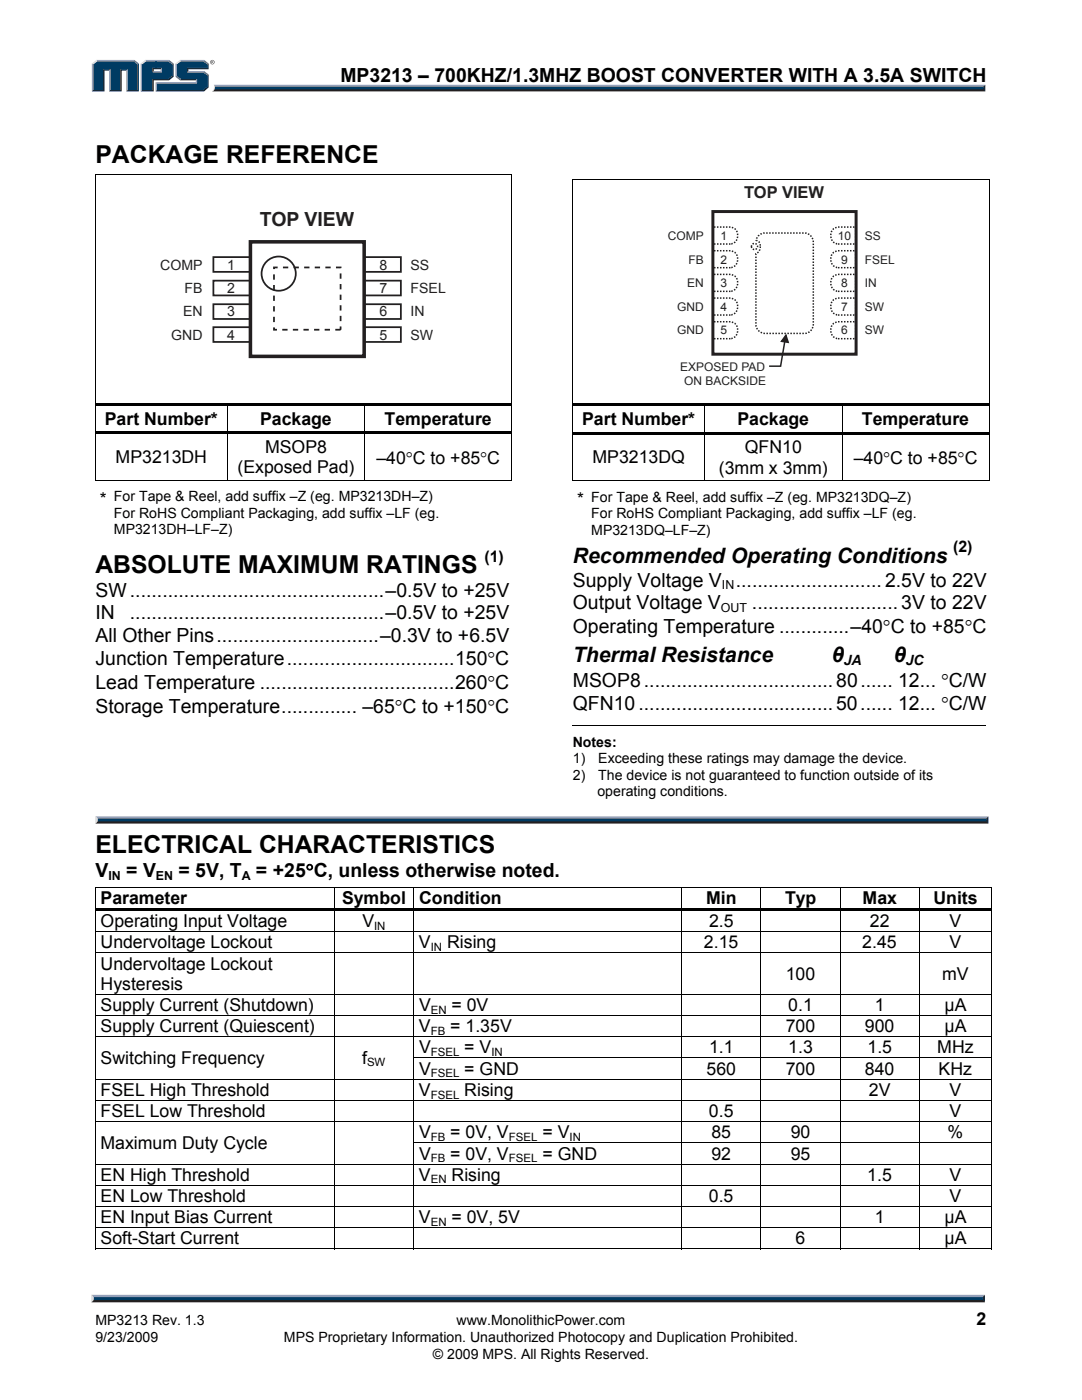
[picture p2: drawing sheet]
<svg xmlns="http://www.w3.org/2000/svg" width="216mm" height="279mm" viewBox="0 0 216 279" stroke-linecap="round" stroke-linejoin="round" font-family="sans-serif">
<defs><g id="words">
<g font-size="4.9">
<text x="19" y="32.6">PACKAGE REFERENCE</text>
<text x="19" y="114.4">ABSOLUTE MAXIMUM RATINGS</text>
<text x="19" y="170.1">ELECTRICAL CHARACTERISTICS</text>
</g>
<g font-size="4.2">
<text x="114.3" y="112.4">Recommended Operating Conditions</text>
<text x="114.3" y="132.2">Thermal Resistance</text>
<text x="166" y="132.2">θ</text>
<text x="178.4" y="132.2">θ</text>
</g>
<g font-size="3.9">
<text x="67.9" y="16.3">MP3213 – 700KHZ/1.3MHZ BOOST CONVERTER WITH A 3.5A SWITCH</text>
<text x="19" y="119.1">SW ...............................................–0.5V to +25V</text>
<text x="114.3" y="117.1">Supply Voltage V</text>
<text x="146.8" y="117.1">...........................2.5V to 22V</text>
<text x="19" y="123.6">IN</text>
<text x="25.9" y="123.6">...............................................–0.5V to +25V</text>
<text x="114.3" y="121.6">Output Voltage V</text>
<text x="150.1" y="121.6">...........................3V to 22V</text>
<text x="19" y="128">All Other Pins..............................–0.3V to +6.5V</text>
<text x="114.3" y="126.3">Operating Temperature .............–40°C to +85°C</text>
<text x="19" y="137.5">Lead Temperature ....................................260°C</text>
<text x="19" y="132.8">Junction Temperature...............................150°C</text>
<text x="114.3" y="137">MSOP8...................................80...... 12... °C/W</text>
<text x="19" y="142.3">Storage Temperature.............. –65°C to +150°C</text>
<text x="114.3" y="141.8">QFN10....................................50...... 12... °C/W</text>
<text x="19" y="175.1">V</text>
<text x="25.2" y="175.1">= V</text>
<text x="35.6" y="175.1">= 5V, T</text>
<text x="51.1" y="175.1">= +25°C, unless otherwise noted.</text>
</g>
<text font-size="3.9" fill="#231f20" x="51.9" y="45.1">TOP VIEW</text>
<g font-size="3.5">
<text x="20.9" y="84.8">Part Number*</text>
<text x="51.9" y="84.8">Package</text>
<text x="76.7" y="84.8">Temperature</text>
<text x="116.2" y="84.9">Part Number*</text>
<text x="147.1" y="84.9">Package</text>
<text x="172" y="84.9">Temperature</text>
<text x="23.1" y="92.4">MP3213DH</text>
<text x="47.4" y="94.4">(Exposed Pad)</text>
<text x="52.9" y="90.4">MSOP8</text>
<text x="75.1" y="92.5">–40°C to +85°C</text>
<text x="118.2" y="92.5">MP3213DQ</text>
<text x="143.4" y="94.5">(3mm x 3mm)</text>
<text x="148.6" y="90.5">QFN10</text>
<text x="170.3" y="92.6">–40°C to +85°C</text>
<text x="19.9" y="100.7">*</text>
<text x="115.2" y="100.8">*</text>
<text x="20.1" y="180.5">Parameter</text>
<text x="20.1" y="185">Operating Input Voltage</text>
<text x="68.3" y="180.5">Symbol</text>
<text x="72.3" y="185">V</text>
<text x="83.6" y="180.5">Condition</text>
<text x="140.9" y="180.5">Min</text>
<text x="141.5" y="185">2.5</text>
<text x="156.6" y="180.5">Typ</text>
<text x="172.1" y="180.5">Max</text>
<text x="173.6" y="185">22</text>
<text x="186.3" y="180.5">Units</text>
<text x="189.5" y="185">V</text>
<text x="20.1" y="189.3">Undervoltage Lockout</text>
<text x="83.6" y="189.3">V</text>
<text x="89.2" y="189.3">Rising</text>
<text x="140.5" y="189.3">2.15</text>
<text x="172.1" y="189.3">2.45</text>
<text x="189.5" y="189.3">V</text>
<text x="20.1" y="193.5">Undervoltage Lockout</text>
<text x="20.1" y="197.5">Hysteresis</text>
<text x="156.8" y="195.5">100</text>
<text x="188" y="195.5">mV</text>
<text x="20.1" y="201.8">Supply Current (Shutdown)</text>
<text x="83.6" y="201.8">V</text>
<text x="90.1" y="201.8">= 0V</text>
<text x="157.3" y="201.8">0.1</text>
<text x="174.5" y="201.8">1</text>
<text x="188.5" y="201.8">μA</text>
<text x="20.1" y="206">Supply Current (Quiescent)</text>
<text x="83.6" y="206">V</text>
<text x="89.9" y="206">= 1.35V</text>
<text x="156.8" y="206">700</text>
<text x="172.6" y="206">900</text>
<text x="188.5" y="206">μA</text>
<text x="20.1" y="212.3">Switching Frequency</text>
<text x="72.3" y="212.3">f</text>
<text x="83.6" y="214.5">V</text>
<text x="83.6" y="210.2">V</text>
<text x="92.6" y="210.2">= V</text>
<text x="92.6" y="214.5">= GND</text>
<text x="141" y="214.5">560</text>
<text x="141.5" y="210.2">1.1</text>
<text x="156.8" y="214.5">700</text>
<text x="157.3" y="210.2">1.3</text>
<text x="172.6" y="214.5">840</text>
<text x="173.1" y="210.2">1.5</text>
<text x="187" y="210.2">MHz</text>
<text x="187.3" y="214.5">KHz</text>
<text x="20.1" y="218.7">FSEL High Threshold</text>
<text x="83.6" y="218.7">V</text>
<text x="92.6" y="218.7">Rising</text>
<text x="173.4" y="218.7">2V</text>
<text x="189.5" y="218.7">V</text>
<text x="20.1" y="222.9">FSEL Low Threshold</text>
<text x="83.6" y="227.2">V</text>
<text x="89.9" y="227.2">= 0V, V</text>
<text x="108.2" y="227.2">= V</text>
<text x="141.5" y="222.9">0.5</text>
<text x="142" y="227.2">85</text>
<text x="157.8" y="227.2">90</text>
<text x="189.1" y="227.2">%</text>
<text x="189.5" y="222.9">V</text>
<text x="20.1" y="229.2">Maximum Duty Cycle</text>
<text x="83.6" y="231.4">V</text>
<text x="89.9" y="231.4">= 0V, V</text>
<text x="108.2" y="231.4">= GND</text>
<text x="142" y="231.4">92</text>
<text x="157.8" y="231.4">95</text>
<text x="20.1" y="235.6">EN High Threshold</text>
<text x="20.1" y="239.9">EN Low Threshold</text>
<text x="83.6" y="235.6">V</text>
<text x="90.1" y="235.6">Rising</text>
<text x="141.4" y="239.9">0.5</text>
<text x="173.1" y="235.6">1.5</text>
<text x="189.5" y="239.9">V</text>
<text x="189.5" y="235.6">V</text>
<text x="20.1" y="244.1">EN Input Bias Current</text>
<text x="83.6" y="244.1">V</text>
<text x="90.1" y="244.1">= 0V, 5V</text>
<text x="174.5" y="244.1">1</text>
<text x="188.5" y="244.1">μA</text>
<text x="20.1" y="248.3">Soft-Start Current</text>
<text x="158.8" y="248.3">6</text>
<text x="188.5" y="248.3">μA</text>
<text x="194.9" y="264.5">2</text>
</g>
<text font-size="3.3" fill="#231f20" x="148.5" y="39.5">TOP VIEW</text>
<g font-size="3.2">
<text x="96.7" y="112.2">(1)</text>
<text x="190.2" y="110.2">(2)</text>
</g>
<g font-size="2.8" fill="#231f20">
<text x="32" y="53.8">COMP</text>
<text x="45.3" y="53.8">1</text>
<text x="75.7" y="53.8">8</text>
<text x="81.9" y="53.8">SS</text>
<text x="36.8" y="58.5">FB</text>
<text x="45.3" y="58.5">2</text>
<text x="75.7" y="58.5">7</text>
<text x="81.9" y="58.5">FSEL</text>
<text x="36.5" y="63.1">EN</text>
<text x="45.3" y="63.1">3</text>
<text x="75.7" y="63.1">6</text>
<text x="81.9" y="63.1">IN</text>
<text x="34.2" y="67.8">GND</text>
<text x="45.3" y="67.8">4</text>
<text x="75.7" y="67.8">5</text>
<text x="81.9" y="67.8">SW</text>
</g>
<g font-size="2.8">
<text x="22.7" y="100.1">For Tape &amp; Reel, add suffix –Z (eg. MP3213DH–Z)</text>
<text x="118" y="100.2">For Tape &amp; Reel, add suffix –Z (eg. MP3213DQ–Z)</text>
<text x="22.7" y="103.3">For RoHS Compliant Packaging, add suffix –LF (eg.</text>
<text x="22.7" y="106.6">MP3213DH–LF–Z)</text>
<text x="118" y="103.4">For RoHS Compliant Packaging, add suffix –LF (eg.</text>
<text x="118" y="106.7">MP3213DQ–LF–Z)</text>
<text x="168.4" y="132.7">JA</text>
<text x="180.7" y="132.7">JC</text>
<text x="114.3" y="149.1">Notes:</text>
<text x="114.3" y="152.3">1)</text>
<text x="114.3" y="155.6">2)</text>
<text x="119.4" y="152.3">Exceeding these ratings may damage the device.</text>
<text x="119.4" y="155.6">The device is not guaranteed to function outside of its</text>
<text x="119.2" y="158.8">operating conditions.</text>
<text x="19" y="267.9">9/23/2009</text>
<text x="19" y="264.5">MP3213 Rev. 1.3</text>
<text x="56.7" y="267.9">MPS Proprietary Information. Unauthorized Photocopy and Duplication Prohibited.</text>
<text x="91.1" y="264.5">www.MonolithicPower.com</text>
<text x="86.4" y="271.1">© 2009 MPS. All Rights Reserved.</text>
</g>
<g font-size="2.5">
<text x="144.1" y="117.6">IN</text>
<text x="143.8" y="122.1">OUT</text>
<text x="21.6" y="175.6">IN</text>
<text x="31.1" y="175.6">EN</text>
<text x="48.3" y="175.6">A</text>
</g>
<g font-size="2.4" fill="#231f20">
<text x="133.3" y="47.9">COMP</text>
<text x="143.8" y="47.9">1</text>
<text x="167.2" y="47.9">10</text>
<text x="172.6" y="47.9">SS</text>
<text x="137.4" y="52.6">FB</text>
<text x="143.8" y="52.6">2</text>
<text x="167.9" y="52.6">9</text>
<text x="172.6" y="52.6">FSEL</text>
<text x="137.1" y="57.3">EN</text>
<text x="143.8" y="57.3">3</text>
<text x="167.9" y="57.3">8</text>
<text x="172.6" y="57.3">IN</text>
<text x="135.1" y="62">GND</text>
<text x="143.8" y="62">4</text>
<text x="167.9" y="62">7</text>
<text x="172.6" y="62">SW</text>
<text x="135.1" y="66.7">GND</text>
<text x="143.8" y="66.7">5</text>
<text x="167.9" y="66.7">6</text>
<text x="172.6" y="66.7">SW</text>
<text x="135.7" y="74.1">EXPOSED PAD</text>
<text x="136.5" y="76.9">ON BACKSIDE</text>
</g>
<g font-size="2.3">
<text x="74.7" y="185.6">IN</text>
<text x="86" y="189.8">IN</text>
<text x="86" y="202.3">EN</text>
<text x="86" y="206.5">FB</text>
<text x="73.2" y="212.8">SW</text>
<text x="86" y="210.8">FSEL</text>
<text x="86" y="215">FSEL</text>
<text x="98" y="210.8">IN</text>
<text x="86" y="219.2">FSEL</text>
<text x="86" y="227.7">FB</text>
<text x="101.5" y="227.7">FSEL</text>
<text x="113.6" y="227.7">IN</text>
<text x="86" y="231.9">FB</text>
<text x="101.5" y="231.9">FSEL</text>
<text x="86" y="236.2">EN</text>
<text x="86" y="244.6">EN</text>
</g>
</g></defs>
<path d="M42.7 16.9h153.9l-.4 .7h-153.4z" fill="#94a0b9"/>
<path d="M42.8 17.6h153.4l.4 .6h-154.3l.4-.2z" fill="#231f20"/>
<path d="M196.2 17.3l.4-.4v1.3l-.4-.4z" fill="#001339"/>
<path d="M42.9 17.3h153.3v.5h-153.4z" fill="#003b63"/>
<path d="M42.7 16.9l.2 .5a.79 .79 0 0 1-.6 .8h.1a1.24 1.24 0 0 0 .3-1.3z" fill="#dcddde"/>
<path d="M30.4 14.4l.3-.2h1.3l.3 .2z" fill="#94a0b9"/>
<g fill="#003b63">
<path d="M18.6 12.8l.8-.6h7.2l.8 .6v5.2h-2v-4.2h-1.4v4.2h-2v-4.2h-1.4v4.2h-2z"/>
<path d="M28.3 12.8l.8-.6h2.2v1.4h-.9v.8h1.9v-.8h-1.3v-1.4h2.6l.8 .6v2.3l-.8 .7h-3.2v2.2h-2.1z"/>
<path d="M31.3 16.6h8v-.8h-3.2l-.9-.7v-2.3l.9-.6h4.4l.9 .6v.8h-4.1v.8h3.2l.9 .7v2.2l-.9 .7h-9.2z"/>
</g>
<path d="M35.9 12.1h4.8" fill="none" stroke="#94a0b9" stroke-width=".27"/>
<path d="M35 12.7l.9-.7 .2 .2-.8 .6z" fill="#dcddde"/>
<path d="M35.1 12.7v2.6" fill="none" stroke="#94a0b9" stroke-width=".27"/>
<path d="M35 15.3l.3-.2 .8 .7-.2 .2z" fill="#547194"/>
<path d="M35.9 15.9h3.4" fill="none" stroke="#001339" stroke-width=".27"/>
<g fill="#94a0b9">
<path d="M31 16.4h8.1v-.4l.2-.2v.8h-8z"/>
<path d="M31 16.4l.3 .2v1.4l-.3 .2z"/>
</g>
<path d="M37.3 13.6h4.1v-.8l.2-.1v1.1h-4v.4l-.3 .2z" fill="#001339"/>
<path d="M37.3 14.3h3.4" fill="none" stroke="#94a0b9" stroke-width=".27"/>
<path d="M40.7 14.2l.9 .7-.2 .2-.9-.7z" fill="#547194"/>
<g fill="#001339">
<path d="M31 18.2l.3-.2h9.2l.9-.7v-2.2l.2-.2v2.5l-.9 .8z"/>
<path d="M30.4 15.8h3.2l.8-.7v-2.3l.2-.1v2.6l-.9 .7h-3v2.2h-2.6l.2-.2h2.1z"/>
</g>
<path d="M33.7 12l.9 .7-.2 .1-.8-.6z" fill="#547194"/>
<path d="M29 12.1h4.7" fill="none" stroke="#94a0b9" stroke-width=".27"/>
<path d="M28.1 12.7l.9-.7 .1 .2-.8 .6z" fill="#dcddde"/>
<path d="M28.2 12.7v5.5" fill="none" stroke="#94a0b9" stroke-width=".27"/>
<path d="M32 13.8l.3-.2v.8l-.3-.2z" fill="#94a0b9"/>
<g fill="#001339">
<path d="M30.4 13.6h1.9l-.3 .2h-1.3v.4l-.3 .2z"/>
<path d="M27.4 12.8l.3-.1v5.5h-2.5l.2-.2h2z"/>
</g>
<path d="M26.8 12l.9 .7-.3 .1-.8-.6z" fill="#547194"/>
<path d="M19.2 12.1h7.6" fill="none" stroke="#94a0b9" stroke-width=".27"/>
<path d="M18.3 12.7l.9-.7 .2 .2-.8 .6z" fill="#dcddde"/>
<path d="M18.5 12.7v5.5" fill="none" stroke="#94a0b9" stroke-width=".27"/>
<path d="M20.6 13.8h1.4l-.2 .3h-.9v4.1h-2.6l.3-.2h2z" fill="#001339"/>
<path d="M21.9 13.8v4.4" fill="none" stroke="#94a0b9" stroke-width=".27"/>
<path d="M24 13.8h1.4l-.2 .3h-.9v4.1h-2.5l.2-.2h2z" fill="#001339"/>
<path d="M25.3 13.8v4.4" fill="none" stroke="#94a0b9" stroke-width=".27"/>
<path d="M40.7 12l.9 .7-.2 .1-.9-.6z" fill="#547194"/>
<g fill="#231f20">
<path d="M18.7 259.2h177.4l.4 .7h-178.3z"/>
<path d="M41.9 12.4a.45 .45 0 0 1 .9 0 .45 .45 0 0 1-.9 0zM42 12.4a.37 .37 0 0 0 .7 0 .37 .37 0 0 0-.7 0zM42.2 12.2h.3l.1 .5-.3-.3-.1 .3zM42.3 12.2v.2h.1z"/>
</g>
<path d="M18.3 258.4h178.2l-.4 .8h-177.4z" fill="#94a0b9"/>
<path d="M196.5 258.4v1.5l-.4-.4v-.6z" fill="#001339"/>
<path d="M18.7 258.9h177.4v.6h-177.4z" fill="#003b63"/>
<path d="M18.2 258.4l.5 .5v.5l-.5 .5z" fill="#dcddde"/>
<path d="M54.7 53.4h13.3v12.4h-13.3z" fill="none" stroke="#231f20" stroke-width=".35" stroke-dasharray="1.1" stroke-linecap="butt"/>
<path d="M50 48.3h22.7v22.8h-22.7z" fill="none" stroke="#231f20" stroke-width=".71" stroke-linecap="butt"/>
<g fill="none" stroke="#231f20" stroke-width=".35">
<path d="M42.6 51.3h7.3v3h-7.3zM42.6 56h7.3v3h-7.3zM72.6 51.3h7.4v3h-7.4zM72.6 56h7.4v3h-7.4zM42.6 60.7h7.3v3h-7.3zM42.6 65.3h7.3v2.9h-7.3zM72.6 60.7h7.4v3h-7.4zM72.6 65.3h7.4v2.9h-7.4z"/>
<circle cx="55.6" cy="54.6" r="3.4"/>
</g>
<g fill="#000">
<path d="M19 34.7h.1v.7h-.1zM102 34.7h.2v.7h-.2zM102 34.7h.2v.2h-.2zM114.2 35.8h.2v.7h-.2zM197.3 35.8h.1v.7h-.1zM197.3 35.8h.1v.1h-.1zM19 80.5h.1v1h-.1zM19 86.1h.1v1h-.1zM19 95.7h.1v.2h-.1zM19.1 80.5h26.2v.5h-26.2zM19.1 86.1h26.2v.5h-26.2zM45.3 81h.1v.5h-.1z"/>
<path d="M45.3 80.5h27.4v.5h-27.4zM45.3 86.6h.1v.5h-.1zM45.3 86.1h27.4v.5h-27.4zM72.7 81h.2v.5h-.2zM72.7 80.5h29.3v.5h-29.3zM72.7 86.6h.2v.5h-.2zM72.7 86.1h29.3v.5h-29.3zM102 80.5h.2v1h-.2zM102 86.1h.2v1h-.2zM102 95.7h.2v.2h-.2zM114.2 80.6h.2v1h-.2zM114.2 86.2h.2v1h-.2z"/>
<path d="M114.2 95.8h.2v.2h-.2zM114.4 80.6h26.1v.5h-26.1zM114.4 86.2h26.1v.5h-26.1zM140.5 81.1h.2v.5h-.2zM140.5 80.6h27.5v.5h-27.5zM140.5 86.7h.2v.5h-.2zM140.5 86.2h27.5v.5h-27.5zM168 81.1h.1v.5h-.1zM168 80.6h29.3v.5h-29.3zM168 86.7h.1v.5h-.1zM168 86.2h29.3v.5h-29.3zM197.3 80.6h.1v1h-.1z"/>
<path d="M197.3 86.2h.1v1h-.1zM197.3 95.8h.1v.2h-.1z"/>
</g>
<g fill="none" stroke="#000" stroke-width=".2">
<path d="M19 34.8h83M19 35.4v45.1M102.1 35.4v45.1M114.2 35.9h83.1M114.3 36.5v44.1M197.4 36.5v44.1M19 95.8h83.2M19 81.5v4.6M19 87.1v8.6M45.4 81.5v4.6M45.4 87.1v8.6M72.8 81.5v4.6"/>
<path d="M72.8 87.1v8.6M102.1 81.5v4.6M102.1 87.1v8.6M114.2 95.9h83.2M114.3 81.6v4.6M114.3 87.2v8.6M140.6 81.6v4.6M140.6 87.2v8.6M168 81.6v4.6M168 87.2v8.6M197.4 81.6v4.6M197.4 87.2v8.6"/>
<path d="M114.3 144.8h82.4"/>
</g>
<g fill="none" stroke="#231f20" stroke-width=".3" stroke-dasharray=".3" stroke-linecap="butt">
<path d="M142.2 45.3h3.6a1.72 1.72 0 0 1 1.4 1.7 1.72 1.72 0 0 1-1.4 1.7h-3.6zM142.2 54.8h3.6a1.72 1.72 0 0 1 1.4 1.7 1.72 1.72 0 0 1-1.4 1.6h-3.6zM142.2 59.5h3.6a1.72 1.72 0 0 1 1.4 1.7 1.72 1.72 0 0 1-1.4 1.7h-3.6zM142.2 50h3.6a1.72 1.72 0 0 1 1.4 1.7 1.72 1.72 0 0 1-1.4 1.7h-3.6zM151.3 47.1l.8-.5 .5-.1h7.9a1.79 1.79 0 0 1 1.8 1.8v16.5a1.79 1.79 0 0 1-1.8 1.7h-7.9a1.79 1.79 0 0 1-1.8-1.7v-14.2a1.52 1.52 0 0 0 .9-1.3 1.52 1.52 0 0 0-.8-1.4zM166.1 45.8l1-.5h3.6v3.4h-3.5a1.71 1.71 0 0 1-1.4-1.1 1.71 1.71 0 0 1 .3-1.8zM166.1 55.3l1-.5h3.6v3.3h-3.5a1.71 1.71 0 0 1-1.4-1.1 1.71 1.71 0 0 1 .3-1.7zM166.1 50.6l1-.6h3.6v3.4h-3.5a1.71 1.71 0 0 1-1.4-1.1 1.71 1.71 0 0 1 .3-1.7zM142.2 64.2h3.6a1.72 1.72 0 0 1 1.4 1.7 1.72 1.72 0 0 1-1.4 1.7h-3.6zM166.1 60l1-.5h3.6v3.4h-3.5a1.71 1.71 0 0 1-1.4-1.1 1.71 1.71 0 0 1 .3-1.8zM166.1 64.7l1-.5h3.6v3.4h-3.5a1.71 1.71 0 0 1-1.4-1.1 1.71 1.71 0 0 1 .3-1.8z"/>
<circle cx="150.5" cy="49.2" r=".61"/>
</g>
<path d="M142.2 42.2h28.6v28.5h-28.6z" fill="none" stroke="#231f20" stroke-width=".6"/>
<path d="M156.7 67.4l-.9 5.7h-2.3" fill="none" stroke="#231f20" stroke-width=".3"/>
<path d="M156.8 66.9l.5 1.4-1.4-.2z" fill="#231f20" stroke="#231f20" stroke-width=".3"/>
<path d="M19.5 163.7h177.3l.4 .7h-178.1z" fill="#231f20"/>
<path d="M19.1 162.9h178.1l-.4 .8h-177.3z" fill="#94a0b9"/>
<path d="M197.2 162.9v1.5l-.4-.5v-.5z" fill="#001339"/>
<path d="M19.5 163.4h177.3v.5h-177.3z" fill="#003b63"/>
<path d="M19 162.9l.5 .5v.5l-.5 .5z" fill="#dcddde"/>
<path d="M19 177h.1v.2h-.1zM197.8 177h.2v.2h-.2zM19 181.3h179v.5h-179zM19 211.1h.1v.1h-.1zM66.6 211.1h.2v.1h-.2zM19 228h.1v.2h-.1zM66.6 228h.2v.2h-.2zM197.8 249.2h.2v.1h-.2z" fill="#000"/>
<g fill="none" stroke="#000" stroke-width=".2">
<path d="M19 177.1h179M19 177.2v4.1M66.7 177.2v4.1M82.6 177.2v4.1M136 177.2v4.1M151.8 177.2v4.1M167.6 177.2v4.1M183.5 177.2v4.1M197.9 177.2v4.1M19 185.9h179M19 190.2h179M19 198.4h179"/>
<path d="M19 181.8v4M19 186v4.1M19 190.2v8.2M19 198.5v4.1M66.7 181.8v4M66.7 186v4.1M66.7 190.2v8.2M66.7 198.5v4.1M82.6 181.8v4M82.6 186v4.1M82.6 190.2v8.2M82.6 198.5v4.1"/>
<path d="M136 181.8v4M136 186v4.1M136 190.2v8.2M136 198.5v4.1M151.8 181.8v4M151.8 186v4.1M151.8 190.2v8.2M151.8 198.5v4.1M167.6 181.8v4M167.6 186v4.1M167.6 190.2v8.2M167.6 198.5v4.1"/>
<path d="M183.5 181.8v4M183.5 186v4.1M183.5 190.2v8.2M183.5 198.5v4.1M197.9 181.8v4M197.9 186v4.1M197.9 190.2v8.2M197.9 198.5v4.1M19 202.7h179M19 206.9h179M19 215.4h179M19 219.6h179"/>
<path d="M19 202.8v4M19 207v4.1M19 211.2v4.1M19 215.5v4M19 219.7v4.1M66.7 202.8v4M66.7 207v4.1M66.7 211.2v4.1M66.7 215.5v4M66.7 219.7v4.1M82.5 211.1h115.5M82.6 202.8v4"/>
<path d="M82.6 207v4.1M82.6 211.2v4.1M82.6 215.5v4M82.6 219.7v4.1M136 202.8v4M136 207v4.1M136 211.2v4.1M136 215.5v4M136 219.7v4.1M151.8 202.8v4M151.8 207v4.1M151.8 211.2v4.1"/>
<path d="M151.8 215.5v4M151.8 219.7v4.1M167.6 202.8v4M167.6 207v4.1M167.6 211.2v4.1M167.6 215.5v4M167.6 219.7v4.1M183.5 202.8v4M183.5 207v4.1M183.5 211.2v4.1M183.5 215.5v4M183.5 219.7v4.1"/>
<path d="M197.9 202.8v4M197.9 207v4.1M197.9 211.2v4.1M197.9 215.5v4M197.9 219.7v4.1M19 223.8h179M19 232.3h179M19 236.5h179M19 223.9v4.1M19 228.2v4M19 232.4v4.1M19 236.6v4.1"/>
<path d="M66.7 223.9v4.1M66.7 228.2v4M66.7 232.4v4.1M66.7 236.6v4.1M82.5 228.1h115.5M82.6 223.9v4.1M82.6 228.2v4M82.6 232.4v4.1M82.6 236.6v4.1M136 223.9v4.1M136 228.2v4M136 232.4v4.1"/>
<path d="M136 236.6v4.1M151.8 223.9v4.1M151.8 228.2v4M151.8 232.4v4.1M151.8 236.6v4.1M167.6 223.9v4.1M167.6 228.2v4M167.6 232.4v4.1M167.6 236.6v4.1M183.5 223.9v4.1M183.5 228.2v4M183.5 232.4v4.1"/>
<path d="M183.5 236.6v4.1M197.9 223.9v4.1M197.9 228.2v4M197.9 232.4v4.1M197.9 236.6v4.1M19 240.8h179M19 245h179M19 249.3h47.6M19 240.9v4M19 245.1v4.2M66.7 240.9v4M66.7 245.1v4.2"/>
<path d="M66.8 249.3h15.7M82.6 240.9v4M82.6 245.1v4.2M82.7 249.3h53.3M136 240.9v4M136 245.1v4.2M136.1 249.3h15.6M151.8 240.9v4M151.8 245.1v4.2M151.9 249.3h15.7M167.6 240.9v4M167.6 245.1v4.2"/>
<path d="M167.7 249.3h15.7M183.5 240.9v4M183.5 245.1v4.2M183.5 249.3h14.3M197.9 240.9v4M197.9 245.1v4.2"/>
</g>
<use href="#words"/>
</svg>
